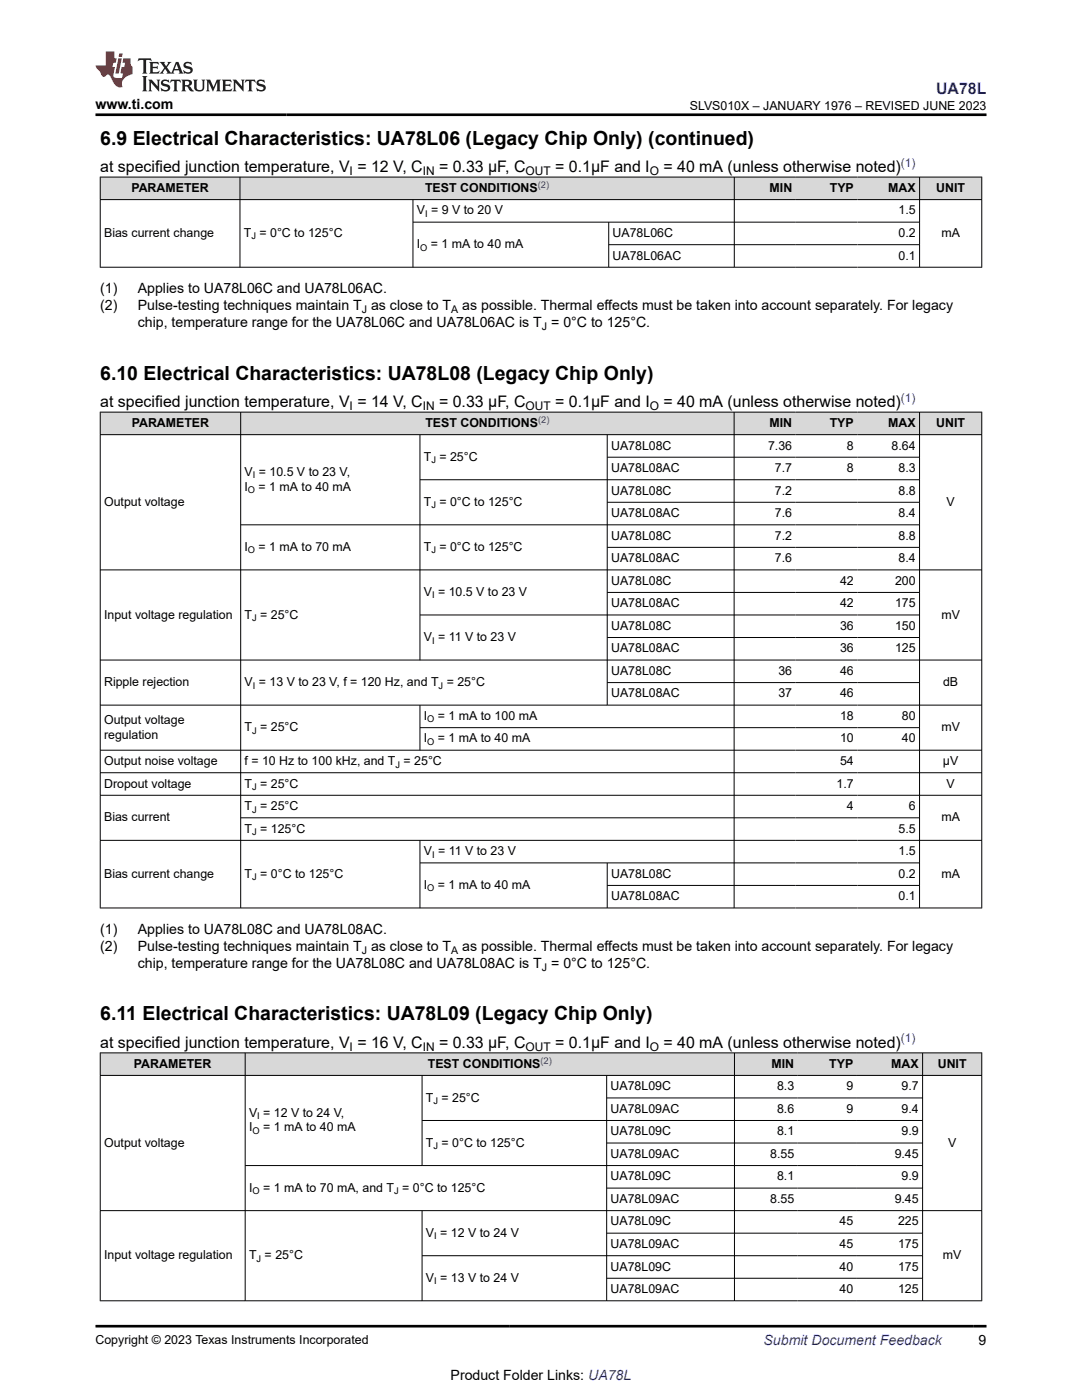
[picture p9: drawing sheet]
<svg xmlns="http://www.w3.org/2000/svg" width="216mm" height="279mm" viewBox="0 0 216 279" stroke-linecap="round" stroke-linejoin="round" font-family="sans-serif">
<defs><g id="words">
<g font-size="3.9">
<text x="20" y="28.8">6.9 Electrical Characteristics: UA78L06 (Legacy Chip Only) (continued)</text>
<text x="20" y="75.8">6.10 Electrical Characteristics: UA78L08 (Legacy Chip Only)</text>
<text x="20" y="203.6">6.11 Electrical Characteristics: UA78L09 (Legacy Chip Only)</text>
</g>
<text font-size="3.2" fill="#00f" x="186.8" y="18.7">UA78L</text>
<g font-size="3.2">
<text x="20" y="34.3">at specified junction temperature, V = 12 V, C</text>
<text x="87.6" y="34.3">= 0.33 µF, C</text>
<text x="110.8" y="34.3">= 0.1µF and I</text>
<text x="132.4" y="34.3">= 40 mA (unless otherwise noted)</text>
<text x="20" y="81.2">at specified junction temperature, V = 14 V, C</text>
<text x="87.6" y="81.2">= 0.33 µF, C</text>
<text x="110.8" y="81.2">= 0.1µF and I</text>
<text x="132.4" y="81.2">= 40 mA (unless otherwise noted)</text>
<text x="20" y="209.1">at specified junction temperature, V = 16 V, C</text>
<text x="87.6" y="209.1">= 0.33 µF, C</text>
<text x="110.8" y="209.1">= 0.1µF and I</text>
<text x="132.4" y="209.1">= 40 mA (unless otherwise noted)</text>
</g>
<g font-size="2.8">
<text x="19" y="21.8">www.ti.com</text>
<text x="20" y="58.5">(1)</text>
<text x="27.5" y="58.5">Applies to UA78L06C and UA78L06AC.</text>
<text x="20" y="61.9">(2)</text>
<text x="27.5" y="61.9">Pulse-testing techniques maintain T as close to T</text>
<text x="27.5" y="65.3">chip, temperature range for the UA78L06C and UA78L06AC is T = 0°C to 125°C.</text>
<text x="92.2" y="61.9">as possible. Thermal effects must be taken into account separately. For legacy</text>
<text x="20" y="186.4">(1)</text>
<text x="20" y="189.7">(2)</text>
<text x="27.5" y="186.4">Applies to UA78L08C and UA78L08AC.</text>
<text x="27.5" y="189.7">Pulse-testing techniques maintain T as close to T</text>
<text x="92.2" y="189.7">as possible. Thermal effects must be taken into account separately. For legacy</text>
<text x="27.5" y="193.1">chip, temperature range for the UA78L08C and UA78L08AC is T = 0°C to 125°C.</text>
<text x="195.3" y="268.5">9</text>
<text x="89.9" y="275.3">Product Folder Links: UA78L</text>
</g>
<text font-size="2.8" fill="#00f" x="152.4" y="268.5">Submit Document Feedback</text>
<g font-size="2.5">
<text x="137.6" y="21.9">SLVS010X – JANUARY 1976 – REVISED JUNE 2023</text>
<text x="26.2" y="38.3">PARAMETER</text>
<text x="84.8" y="38.3">TEST CONDITIONS</text>
<text x="153.6" y="38.3">MIN</text>
<text x="165.6" y="38.3">TYP</text>
<text x="177.2" y="38.3">MAX</text>
<text x="186.8" y="38.3">UNIT</text>
<text x="20.8" y="47.3">Bias current change</text>
<text x="48.7" y="47.3">T = 0°C to 125°C</text>
<text x="83.2" y="42.8">V = 9 V to 20 V</text>
<text x="122.2" y="47.3">UA78L06C</text>
<text x="179.3" y="42.8">1.5</text>
<text x="179.3" y="47.3">0.2</text>
<text x="187.8" y="47.3">mA</text>
<text x="83.2" y="49.5">I</text>
<text x="86" y="49.5">= 1 mA to 40 mA</text>
<text x="122.2" y="51.8">UA78L06AC</text>
<text x="179.3" y="51.8">0.1</text>
<text x="26.3" y="85.2">PARAMETER</text>
<text x="84.9" y="85.2">TEST CONDITIONS</text>
<text x="121.9" y="89.7">UA78L08C</text>
<text x="153.3" y="89.7">7.36</text>
<text x="153.5" y="85.2">MIN</text>
<text x="165.6" y="85.2">TYP</text>
<text x="169" y="89.7">8</text>
<text x="177.2" y="85.2">MAX</text>
<text x="177.9" y="89.7">8.64</text>
<text x="186.8" y="85.2">UNIT</text>
<text x="48.8" y="95">V = 10.5 V to 23 V,</text>
<text x="84.6" y="92">T = 25°C</text>
<text x="121.9" y="94.2">UA78L08AC</text>
<text x="154.6" y="94.2">7.7</text>
<text x="169" y="94.2">8</text>
<text x="179.3" y="94.2">8.3</text>
<text x="20.8" y="101">Output voltage</text>
<text x="48.8" y="97.9">I</text>
<text x="51.6" y="97.9">= 1 mA to 40 mA</text>
<text x="84.6" y="101">T = 0°C to 125°C</text>
<text x="121.9" y="98.7">UA78L08C</text>
<text x="154.6" y="98.7">7.2</text>
<text x="179.3" y="98.7">8.8</text>
<text x="188.9" y="101">V</text>
<text x="121.9" y="103.2">UA78L08AC</text>
<text x="121.9" y="107.7">UA78L08C</text>
<text x="154.6" y="103.2">7.6</text>
<text x="154.6" y="107.7">7.2</text>
<text x="179.3" y="103.2">8.4</text>
<text x="179.3" y="107.7">8.8</text>
<text x="48.8" y="109.9">I</text>
<text x="51.6" y="109.9">= 1 mA to 70 mA</text>
<text x="84.6" y="109.9">T = 0°C to 125°C</text>
<text x="121.9" y="112.2">UA78L08AC</text>
<text x="154.6" y="112.2">7.6</text>
<text x="179.3" y="112.2">8.4</text>
<text x="84.6" y="118.9">V = 10.5 V to 23 V</text>
<text x="121.9" y="116.7">UA78L08C</text>
<text x="167.6" y="116.7">42</text>
<text x="178.6" y="116.7">200</text>
<text x="20.8" y="123.4">Input voltage regulation</text>
<text x="48.8" y="123.4">T = 25°C</text>
<text x="121.9" y="121.2">UA78L08AC</text>
<text x="121.9" y="125.7">UA78L08C</text>
<text x="167.6" y="121.2">42</text>
<text x="167.6" y="125.7">36</text>
<text x="178.6" y="121.2">175</text>
<text x="178.6" y="125.7">150</text>
<text x="187.8" y="123.4">mV</text>
<text x="84.6" y="127.9">V = 11 V to 23 V</text>
<text x="121.9" y="130.2">UA78L08AC</text>
<text x="167.6" y="130.2">36</text>
<text x="178.6" y="130.2">125</text>
<text x="20.8" y="136.9">Ripple rejection</text>
<text x="48.8" y="136.9">V = 13 V to 23 V, f = 120 Hz, and T = 25°C</text>
<text x="121.9" y="134.7">UA78L08C</text>
<text x="155.3" y="134.7">36</text>
<text x="167.6" y="134.7">46</text>
<text x="188.2" y="136.9">dB</text>
<text x="84.6" y="143.7">I</text>
<text x="87.4" y="143.7">= 1 mA to 100 mA</text>
<text x="121.9" y="139.2">UA78L08AC</text>
<text x="155.3" y="139.2">37</text>
<text x="167.6" y="139.2">46</text>
<text x="167.6" y="143.7">18</text>
<text x="180" y="143.7">80</text>
<text x="20.8" y="144.5">Output voltage</text>
<text x="20.8" y="147.4">regulation</text>
<text x="48.8" y="145.9">T = 25°C</text>
<text x="84.6" y="148.2">I</text>
<text x="87.4" y="148.2">= 1 mA to 40 mA</text>
<text x="167.6" y="148.2">10</text>
<text x="180" y="148.2">40</text>
<text x="187.8" y="145.9">mV</text>
<text x="20.8" y="152.7">Output noise voltage</text>
<text x="48.8" y="152.7">f = 10 Hz to 100 kHz, and T = 25°C</text>
<text x="167.6" y="152.7">54</text>
<text x="188.2" y="152.7">µV</text>
<text x="20.8" y="157.2">Dropout voltage</text>
<text x="48.8" y="157.2">T = 25°C</text>
<text x="48.8" y="161.7">T = 25°C</text>
<text x="166.9" y="157.2">1.7</text>
<text x="169" y="161.7">4</text>
<text x="181.3" y="161.7">6</text>
<text x="188.9" y="157.2">V</text>
<text x="20.8" y="163.9">Bias current</text>
<text x="48.8" y="166.2">T = 125°C</text>
<text x="179.3" y="166.2">5.5</text>
<text x="187.8" y="163.9">mA</text>
<text x="84.6" y="170.7">V = 11 V to 23 V</text>
<text x="179.3" y="170.7">1.5</text>
<text x="20.8" y="175.2">Bias current change</text>
<text x="48.8" y="175.2">T = 0°C to 125°C</text>
<text x="84.6" y="177.4">I</text>
<text x="87.4" y="177.4">= 1 mA to 40 mA</text>
<text x="121.9" y="175.2">UA78L08C</text>
<text x="121.9" y="179.7">UA78L08AC</text>
<text x="179.3" y="175.2">0.2</text>
<text x="179.3" y="179.7">0.1</text>
<text x="187.8" y="175.2">mA</text>
<text x="26.7" y="213.1">PARAMETER</text>
<text x="85.4" y="213.1">TEST CONDITIONS</text>
<text x="154" y="213.1">MIN</text>
<text x="165.5" y="213.1">TYP</text>
<text x="177.8" y="213.1">MAX</text>
<text x="187.1" y="213.1">UNIT</text>
<text x="85" y="219.8">T = 25°C</text>
<text x="121.8" y="217.6">UA78L09C</text>
<text x="155" y="217.6">8.3</text>
<text x="168.9" y="217.6">9</text>
<text x="179.9" y="217.6">9.7</text>
<text x="49.7" y="225.8">I</text>
<text x="49.7" y="222.8">V = 12 V to 24 V,</text>
<text x="52.5" y="225.8">= 1 mA to 40 mA</text>
<text x="121.8" y="222.1">UA78L09AC</text>
<text x="121.8" y="226.6">UA78L09C</text>
<text x="155" y="222.1">8.6</text>
<text x="155" y="226.6">8.1</text>
<text x="168.9" y="222.1">9</text>
<text x="179.9" y="222.1">9.4</text>
<text x="179.9" y="226.6">9.9</text>
<text x="20.8" y="228.8">Output voltage</text>
<text x="85" y="228.8">T = 0°C to 125°C</text>
<text x="121.8" y="231.1">UA78L09AC</text>
<text x="153.7" y="231.1">8.55</text>
<text x="178.5" y="231.1">9.45</text>
<text x="189.2" y="228.8">V</text>
<text x="49.7" y="237.8">I</text>
<text x="52.5" y="237.8">= 1 mA to 70 mA, and T = 0°C to 125°C</text>
<text x="121.8" y="235.6">UA78L09C</text>
<text x="155" y="235.6">8.1</text>
<text x="179.9" y="235.6">9.9</text>
<text x="121.8" y="240.1">UA78L09AC</text>
<text x="121.8" y="244.6">UA78L09C</text>
<text x="153.7" y="240.1">8.55</text>
<text x="167.5" y="244.6">45</text>
<text x="178.5" y="240.1">9.45</text>
<text x="179.2" y="244.6">225</text>
<text x="20.8" y="251.3">Input voltage regulation</text>
<text x="49.7" y="251.3">T = 25°C</text>
<text x="85" y="246.8">V = 12 V to 24 V</text>
<text x="121.8" y="249.1">UA78L09AC</text>
<text x="167.5" y="249.1">45</text>
<text x="179.2" y="249.1">175</text>
<text x="188.1" y="251.3">mV</text>
<text x="85" y="255.8">V = 13 V to 24 V</text>
<text x="121.8" y="253.6">UA78L09C</text>
<text x="167.5" y="253.6">40</text>
<text x="179.2" y="253.6">175</text>
<text x="121.8" y="258.1">UA78L09AC</text>
<text x="167.5" y="258.1">40</text>
<text x="179.2" y="258.1">125</text>
<text x="19" y="268.2">Copyright © 2023 Texas Instruments Incorporated</text>
</g>
<g font-size="2.4">
<text x="69.8" y="34.9">I</text>
<text x="84.3" y="34.9">IN</text>
<text x="104.9" y="34.9">OUT</text>
<text x="129.7" y="34.9">O</text>
<text x="69.8" y="81.8">I</text>
<text x="84.3" y="81.8">IN</text>
<text x="104.9" y="81.8">OUT</text>
<text x="129.7" y="81.8">O</text>
<text x="69.8" y="209.7">I</text>
<text x="84.3" y="209.7">IN</text>
<text x="104.9" y="209.7">OUT</text>
<text x="129.7" y="209.7">O</text>
</g>
<g font-size="2.4" fill="#00f">
<text x="179.8" y="33.2">(1)</text>
<text x="179.8" y="80.1">(1)</text>
<text x="179.8" y="208">(1)</text>
</g>
<g font-size="2.1">
<text x="72.2" y="62.4">J</text>
<text x="90.1" y="62.4">A</text>
<text x="108.1" y="65.8">J</text>
<text x="72.2" y="190.3">J</text>
<text x="90.1" y="190.3">A</text>
<text x="108.1" y="193.7">J</text>
</g>
<g font-size="1.9" fill="#00f">
<text x="107.3" y="37.5">(2)</text>
<text x="107.4" y="84.4">(2)</text>
<text x="107.9" y="212.3">(2)</text>
</g>
<g font-size="1.9">
<text x="50.2" y="47.8">J</text>
<text x="84.8" y="43.3">I</text>
<text x="83.9" y="50">O</text>
<text x="50.4" y="95.5">I</text>
<text x="86.1" y="92.5">J</text>
<text x="49.5" y="98.4">O</text>
<text x="86.1" y="101.4">J</text>
<text x="49.5" y="110.4">O</text>
<text x="86.1" y="110.4">J</text>
<text x="86.2" y="119.4">I</text>
<text x="50.3" y="123.9">J</text>
<text x="86.2" y="128.4">I</text>
<text x="50.4" y="137.4">I</text>
<text x="87.5" y="137.4">J</text>
<text x="50.3" y="146.4">J</text>
<text x="85.2" y="144.2">O</text>
<text x="85.2" y="148.7">O</text>
<text x="78.9" y="153.2">J</text>
<text x="50.3" y="157.7">J</text>
<text x="50.3" y="162.2">J</text>
<text x="50.3" y="166.7">J</text>
<text x="86.2" y="171.2">I</text>
<text x="50.3" y="175.7">J</text>
<text x="85.2" y="177.9">O</text>
<text x="86.5" y="220.3">J</text>
<text x="50.4" y="226.3">O</text>
<text x="51.3" y="223.3">I</text>
<text x="86.5" y="229.3">J</text>
<text x="50.4" y="238.3">O</text>
<text x="78.7" y="238.3">J</text>
<text x="51.2" y="251.8">J</text>
<text x="86.6" y="247.3">I</text>
<text x="86.6" y="256.3">I</text>
</g>
</g></defs>
<g fill="#d8d8d8">
<path d="M20 35.3h175.9v4.5h-175.9z" fill-rule="evenodd"/>
<path d="M20.1 35.4h27.7v4.4h-27.7z" fill-rule="evenodd"/>
<path d="M47.9 35.4h98.6v4.4h-98.6z" fill-rule="evenodd"/>
<path d="M146.6 35.4h12.2v4.4h-12.2z" fill-rule="evenodd"/>
<path d="M158.8 35.4h12.3v4.4h-12.3z" fill-rule="evenodd"/>
<path d="M171.1 35.4h12.3v4.4h-12.3z" fill-rule="evenodd"/>
<path d="M183.6 35.4h12.2v4.4h-12.2z" fill-rule="evenodd"/>
</g>
<path d="M19.9 35.3h176.1M19.9 39.8h176.1M20 35.3v18.1M47.9 35.3v18.1M82.4 39.8v13.6M146.5 35.3v18.1M183.5 35.3v18.1M195.9 35.3v18.1M19.9 53.3h176.1M82.4 44.3h101.2M121.5 44.3v9.1M121.5 48.8h62.1" fill="none" stroke="#000" stroke-width=".2"/>
<g fill="#d8d8d8">
<path d="M20 82.3h175.9v4.4h-175.9z" fill-rule="evenodd"/>
<path d="M20.1 82.3h27.9v4.4h-27.9z" fill-rule="evenodd"/>
<path d="M48.1 82.3h98.3v4.4h-98.3z" fill-rule="evenodd"/>
<path d="M146.5 82.3h12.3v4.4h-12.3z" fill-rule="evenodd"/>
<path d="M158.8 82.3h12.3v4.4h-12.3z" fill-rule="evenodd"/>
<path d="M171.1 82.3h12.3v4.4h-12.3z" fill-rule="evenodd"/>
<path d="M183.5 82.3h12.3v4.4h-12.3z" fill-rule="evenodd"/>
</g>
<g fill="none" stroke="#000" stroke-width=".2">
<path d="M19.9 82.3h176.1M19.9 86.7h176.1M20 82.2v99.1M48 82.2v99.1M83.8 86.7v45.1M83.8 95.7h99.7M121.2 86.7v54.1M121.2 91.2h62.3M146.5 82.2v99.1M183.5 82.2v99.1M195.9 82.2v99.1M19.9 113.7h176.1"/>
<path d="M48 104.7h135.5M121.2 100.2h62.3M121.2 109.2h62.3M121.2 118.2h62.3M19.9 131.7h176.1M83.8 122.7h99.7M121.2 127.2h62.3M121.2 136.2h62.3M19.9 140.7h176.1M19.9 149.7h176.1M19.9 154.2h176.1M19.9 158.7h176.1"/>
<path d="M83.8 140.7v9.1M83.8 145.2h99.7M19.9 167.7h176.1M48 163.2h135.5M83.8 167.7v13.6M83.8 172.2h99.7M121.2 172.2v9.1M121.2 176.7h62.3M19.9 181.2h176.1"/>
</g>
<g fill="#d8d8d8">
<path d="M20 210.1h175.9v4.5h-175.9z" fill-rule="evenodd"/>
<path d="M20.1 210.2h28.8v4.4h-28.8z" fill-rule="evenodd"/>
<path d="M49 210.2h97.5v4.4h-97.5z" fill-rule="evenodd"/>
<path d="M146.6 210.2h12.6v4.4h-12.6z" fill-rule="evenodd"/>
<path d="M159.2 210.2h11.8v4.4h-11.8z" fill-rule="evenodd"/>
<path d="M171 210.2h13v4.4h-13z" fill-rule="evenodd"/>
<path d="M184.2 210.2h11.6v4.4h-11.6z" fill-rule="evenodd"/>
</g>
<g fill="none" stroke="#000" stroke-width=".2">
<path d="M19.9 210.1h176.1M19.9 214.6h176.1M20 210.1v49.6M48.9 210.1v49.6M84.2 214.6v18.1M121.1 214.6v45.1M121.1 219.1h63.1M146.6 210.1v49.6M184.1 210.1v49.6M195.9 210.1v49.6M48.9 232.6h135.3M84.2 223.6h100"/>
<path d="M121.1 228.1h63.1M121.1 237.1h63.1M19.9 241.6h176.1M19.9 259.6h176.1M84.2 241.6v18.1M84.2 250.6h100M121.1 246.1h63.1M121.1 255.1h63.1"/>
</g>
<path d="M27.7 11.6l-.2 .6 .5-.2h.6v.1v2.2l-.2 .4h1l-.2-.4v-2.2v-.1h.5l.5 .2-.1-.6zM29.8 12.4l.2 .3v1.6l-.2 .4h1.9l.1-.6a1.08 1.08 0 0 1-1.3 .2v-.7h.6l.4 .2v-.7l-.4 .2h-.6v-.5l.2-.2a1 1 0 0 1 1 .3l-.1-.5zM31.8 12.4l1 1.1-1 1.2h.9l-.2-.2 .4-.8 .5 .8-.2 .2h1.6l-.2-.2 .1-.5h1l.1 .5-.1 .2h.9l-.2-.4-.8-1.9h-.5l-1 2.1-.8-1.1 .9-1h-.8l.2 .2-.5 .6-.3-.6 .1-.2zM35.2 12.8l.4 1h-.8zM36.8 12.5a.65 .65 0 0 0-.2 .7 .65 .65 0 0 0 .6 .5l.7 .1 .1 .3a.79 .79 0 0 1-.7 .4 .79 .79 0 0 1-.7-.5l.1 .7 .2-.1a.93 .93 0 0 0 1.1 0 .93 .93 0 0 0 .4-.9 1.46 1.46 0 0 0-1.2-.6l-.1-.3a1.09 1.09 0 0 1 1.2 .2l-.2-.6-.1 .1-.6-.2zM28.4 15.2l.2 .4v2.2l-.2 .4h1l-.2-.4v-2.2l.2-.4zM29.6 15.9l.2 .4v1.5l-.2 .4h.8l-.3-.4v-1.3l1.7 1.8v-2l.2-.4h-.8l.2 .2 .1 1.1-1.2-1.3zM32.3 16a.65 .65 0 0 0-.2 .8 .65 .65 0 0 0 .7 .4l.6 .2 .1 .2a.79 .79 0 0 1-.7 .4 .79 .79 0 0 1-.7-.5l.1 .7 .2-.1a.93 .93 0 0 0 1.1 .1 .93 .93 0 0 0 .4-1 1.46 1.46 0 0 0-1.2-.5l-.1-.4a1.09 1.09 0 0 1 1.2 .2l-.2-.6-.1 .1-.6-.1zM34.1 15.9l-.1 .6a.63 .63 0 0 1 .7-.3l.1 1.6-.3 .4h1l-.2-.4v-1.6a.66 .66 0 0 1 .8 .3l-.1-.6zM36.2 15.9l.2 .4v1.5l-.2 .4h.9l-.2-.2v-.7h.5l.1 .2a.79 .79 0 0 0 1.2 .6l-1-.9a.61 .61 0 0 0 .6-.6 .61 .61 0 0 0-.5-.7zM36.9 16.2h.2a.47 .47 0 0 1 .5 .1 .47 .47 0 0 1 .1 .5l-.2 .1-.6 .1zM38.5 15.9l.2 .2a2.27 2.27 0 0 0 .4 2 1.04 1.04 0 0 0 1.7-.7v-1.3l.2-.2h-.8l.2 .4v1.1a.6 .6 0 0 1-.6 .6 .6 .6 0 0 1-.6-.6v-1.1l.3-.4zM41.1 15.9l.2 .4v1.5l-.2 .4h.7l-.2-.4v-1.4l.9 1.9 .8-1.9v1.4l-.2 .4h1l-.3-.4v-1.5l.3-.4h-.8l-.7 1.5-.7-1.5zM44.3 15.9l.2 .4v1.5l-.2 .4h1.9l.1-.6a1.09 1.09 0 0 1-1.3 .2v-.7h.6l.4 .2v-.6l-.4 .2h-.6v-.6l.2-.1a1.01 1.01 0 0 1 1 .3l-.1-.6zM46.4 15.9l.3 .4v1.5l-.3 .4h.8l-.2-.4v-1.3l1.6 1.8v-2l.2-.4h-.7l.2 .2v1.1l-1.2-1.3zM49 15.9l-.1 .6a.63 .63 0 0 1 .8-.3v1.6l-.3 .4h1l-.2-.4v-1.6a.66 .66 0 0 1 .8 .3l-.1-.6zM51.4 16a.65 .65 0 0 0-.2 .8 .65 .65 0 0 0 .6 .4l.6 .2 .2 .2a.79 .79 0 0 1-.8 .4 .79 .79 0 0 1-.6-.5l.1 .7 .2-.1a.93 .93 0 0 0 1 .1 .93 .93 0 0 0 .5-1 1.46 1.46 0 0 0-1.3-.5l-.1-.4a1.09 1.09 0 0 1 1.3 .2l-.2-.6-.2 .1-.5-.1z" fill="#231f20"/>
<path d="M21.1 10.3v2.7h-2.1l.1 .4 .9 1a.95 .95 0 0 0 .9 .9 .59 .59 0 0 1 .6-.4 .59 .59 0 0 1 .5 .3l.4 .8a1.59 1.59 0 0 0 2.1 1.4 1.61 1.61 0 0 1 1-2.3l1-.3-.1-1.5a1.59 1.59 0 0 1-.4-1.7h-1.4l-.2 .9h.5l-.1 .9h-.5l-.2 .9v.3l.4 .1-.2 .9h-.6a.73 .73 0 0 1-1.1-.7l.3-1.5h-.5l.2-.9h.5l.2-.9h-.5v-1.3zM23.6 11.6l-.6 3.1h.7l.6-3.1zM23.8 10.7l-.1 .6h.7l.1-.6z" fill="#ed1c24"/>
<path d="M19 22.9h177.8M19 264.7h177.8" fill="none" stroke="#000" stroke-width=".53"/>
<use href="#words"/>
</svg>
